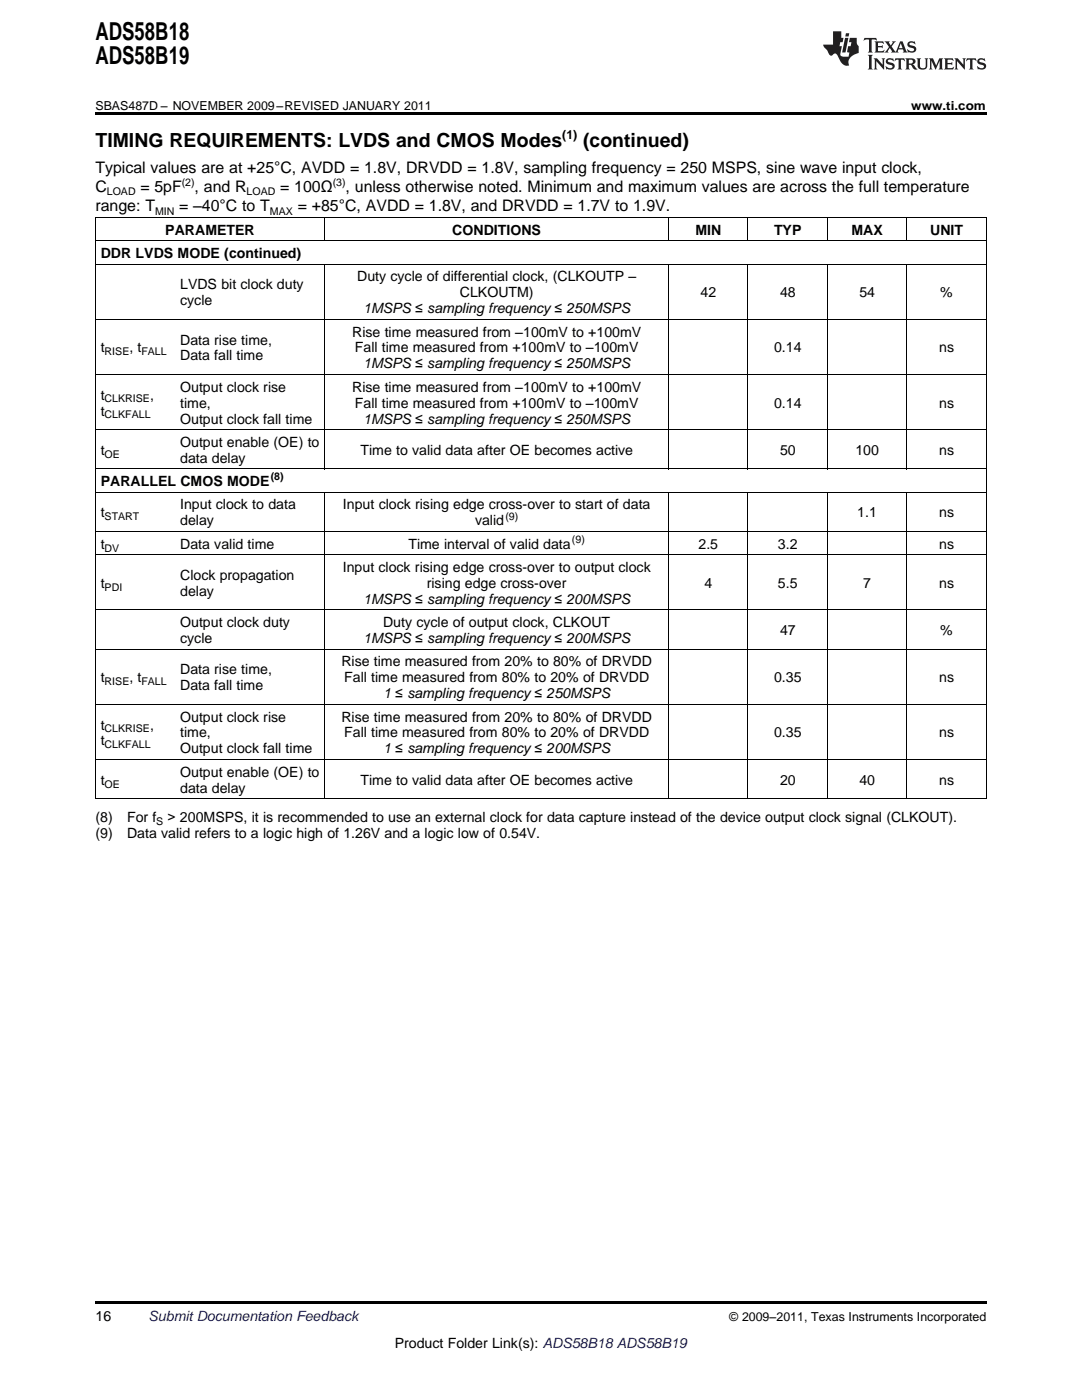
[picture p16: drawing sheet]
<svg xmlns="http://www.w3.org/2000/svg" width="216mm" height="279mm" viewBox="0 0 216 279" stroke-linecap="round" stroke-linejoin="round" font-family="sans-serif">
<defs><g id="words">
<g font-size="4.9">
<text x="19" y="7.9">ADS58B18</text>
<text x="19" y="12.8">ADS58B19</text>
</g>
<g font-size="3.9">
<text x="19" y="29.3">TIMING REQUIREMENTS: LVDS and CMOS Modes</text>
<text x="116.3" y="29.3">(continued)</text>
</g>
<g font-size="3.2">
<text x="19" y="34.4">Typical values are at +25°C, AVDD = 1.8V, DRVDD = 1.8V, sampling frequency = 250 MSPS, sine wave input clock,</text>
<text x="19" y="38.3">C</text>
<text x="28" y="38.3">= 5pF</text>
<text x="38.8" y="38.3">, and R</text>
<text x="55.9" y="38.3">= 100Ω</text>
<text x="69" y="38.3">, unless otherwise noted. Minimum and maximum values are across the full temperature</text>
<text x="19" y="42.2">range: T</text>
<text x="35.7" y="42.2">= –40°C to T</text>
<text x="59.4" y="42.2">= +85°C, AVDD = 1.8V, and DRVDD = 1.7V to 1.9V.</text>
</g>
<g font-size="2.8">
<text x="33" y="46.8">PARAMETER</text>
<text x="90.2" y="46.8">CONDITIONS</text>
<text x="138.8" y="46.8">MIN</text>
<text x="154.4" y="46.8">TYP</text>
<text x="169.9" y="46.8">MAX</text>
<text x="185.6" y="46.8">UNIT</text>
<text x="20.1" y="51.5">DDR LVDS MODE (continued)</text>
<text x="35.9" y="57.7">LVDS bit clock duty</text>
<text x="71.3" y="56.2">Duty cycle of differential clock, (CLKOUTP –</text>
<text x="91.8" y="59.3">CLKOUTM)</text>
<text x="139.8" y="59.3">42</text>
<text x="155.6" y="59.3">48</text>
<text x="171.5" y="59.3">54</text>
<text x="187.6" y="59.3">%</text>
<text x="35.9" y="60.9">cycle</text>
<text x="72.5" y="62.5">1MSPS ≤ sampling frequency ≤ 250MSPS</text>
<text x="20.1" y="70.3">t</text>
<text x="25.8" y="70.3">, t</text>
<text x="35.9" y="68.8">Data rise time,</text>
<text x="35.9" y="71.9">Data fall time</text>
<text x="70.3" y="67.2">Rise time measured from –100mV to +100mV</text>
<text x="70.8" y="70.3">Fall time measured from +100mV to –100mV</text>
<text x="154.4" y="70.3">0.14</text>
<text x="187.4" y="70.3">ns</text>
<text x="72.5" y="73.5">1MSPS ≤ sampling frequency ≤ 250MSPS</text>
<text x="20.1" y="79.8">t</text>
<text x="20.1" y="82.9">t</text>
<text x="29.9" y="79.8">,</text>
<text x="35.9" y="78.2">Output clock rise</text>
<text x="35.9" y="81.4">time,</text>
<text x="70.3" y="78.2">Rise time measured from –100mV to +100mV</text>
<text x="70.8" y="81.4">Fall time measured from +100mV to –100mV</text>
<text x="154.4" y="81.4">0.14</text>
<text x="187.4" y="81.4">ns</text>
<text x="35.9" y="84.5">Output clock fall time</text>
<text x="35.9" y="89.2">Output enable (OE) to</text>
<text x="72.5" y="84.5">1MSPS ≤ sampling frequency ≤ 250MSPS</text>
<text x="20.1" y="90.8">t</text>
<text x="35.9" y="92.4">data delay</text>
<text x="71.9" y="90.8">Time to valid data after OE becomes active</text>
<text x="155.6" y="90.8">50</text>
<text x="170.7" y="90.8">100</text>
<text x="187.4" y="90.8">ns</text>
<text x="20.1" y="97">PARALLEL CMOS MODE</text>
<text x="35.9" y="101.7">Input clock to data</text>
<text x="68.4" y="101.7">Input clock rising edge cross-over to start of data</text>
<text x="20.1" y="103.3">t</text>
<text x="35.9" y="104.8">delay</text>
<text x="94.8" y="104.8">valid</text>
<text x="171.1" y="103.3">1.1</text>
<text x="187.4" y="103.3">ns</text>
<text x="20.1" y="109.5">t</text>
<text x="35.9" y="109.5">Data valid time</text>
<text x="81.5" y="109.5">Time interval of valid data</text>
<text x="139.4" y="109.5">2.5</text>
<text x="155.2" y="109.5">3.2</text>
<text x="187.4" y="109.5">ns</text>
<text x="20.1" y="117.3">t</text>
<text x="35.9" y="115.7">Clock propagation</text>
<text x="35.9" y="118.9">delay</text>
<text x="68.4" y="114.2">Input clock rising edge cross-over to output clock</text>
<text x="85.2" y="117.3">rising edge cross-over</text>
<text x="140.6" y="117.3">4</text>
<text x="155.2" y="117.3">5.5</text>
<text x="172.3" y="117.3">7</text>
<text x="187.4" y="117.3">ns</text>
<text x="35.9" y="125.2">Output clock duty</text>
<text x="72.5" y="120.5">1MSPS ≤ sampling frequency ≤ 200MSPS</text>
<text x="76.4" y="125.2">Duty cycle of output clock, CLKOUT</text>
<text x="35.9" y="128.3">cycle</text>
<text x="72.5" y="128.3">1MSPS ≤ sampling frequency ≤ 200MSPS</text>
<text x="155.6" y="126.8">47</text>
<text x="187.6" y="126.8">%</text>
<text x="20.1" y="136.2">t</text>
<text x="25.8" y="136.2">, t</text>
<text x="35.9" y="134.6">Data rise time,</text>
<text x="35.9" y="137.8">Data fall time</text>
<text x="68.1" y="133">Rise time measured from 20% to 80% of DRVDD</text>
<text x="68.7" y="136.2">Fall time measured from 80% to 20% of DRVDD</text>
<text x="154.4" y="136.2">0.35</text>
<text x="187.4" y="136.2">ns</text>
<text x="76.5" y="139.3">1 ≤ sampling frequency ≤ 250MSPS</text>
<text x="20.1" y="145.6">t</text>
<text x="20.1" y="148.8">t</text>
<text x="29.9" y="145.6">,</text>
<text x="35.9" y="144">Output clock rise</text>
<text x="35.9" y="147.2">time,</text>
<text x="68.1" y="144">Rise time measured from 20% to 80% of DRVDD</text>
<text x="68.7" y="147.2">Fall time measured from 80% to 20% of DRVDD</text>
<text x="154.4" y="147.2">0.35</text>
<text x="187.4" y="147.2">ns</text>
<text x="35.9" y="150.4">Output clock fall time</text>
<text x="35.9" y="155">Output enable (OE) to</text>
<text x="76.5" y="150.4">1 ≤ sampling frequency ≤ 200MSPS</text>
<text x="20.1" y="156.6">t</text>
<text x="35.9" y="158.2">data delay</text>
<text x="71.9" y="156.6">Time to valid data after OE becomes active</text>
<text x="155.6" y="156.6">20</text>
<text x="171.5" y="156.6">40</text>
<text x="187.4" y="156.6">ns</text>
<text x="19" y="164">(8)</text>
<text x="19" y="167.2">(9)</text>
<text x="25.4" y="164">For f</text>
<text x="25.4" y="167.2">Data valid refers to a logic high of 1.26V and a logic low of 0.54V.</text>
<text x="33.4" y="164">&gt; 200MSPS, it is recommended to use an external clock for data capture instead of the device output clock signal (CLKOUT).</text>
<text x="19" y="263.6">16</text>
<text x="78.8" y="269">Product Folder Link(s): ADS58B18 ADS58B19</text>
</g>
<text font-size="2.8" fill="#0000c8" x="29.6" y="263.6">Submit Documentation Feedback</text>
<g font-size="2.5">
<text x="19" y="21.9">SBAS487D – NOVEMBER 2009–REVISED JANUARY 2011</text>
<text x="181.8" y="21.9">www.ti.com</text>
<text x="112.2" y="27.7">(1)</text>
<text x="145.5" y="263.6">© 2009–2011, Texas Instruments Incorporated</text>
</g>
<g font-size="2.1">
<text x="21.3" y="38.9">LOAD</text>
<text x="36.3" y="37">(2)</text>
<text x="49.2" y="38.9">LOAD</text>
<text x="66.4" y="37">(3)</text>
<text x="30.9" y="42.8">MIN</text>
<text x="53.9" y="42.8">MAX</text>
<text x="20.9" y="70.9">RISE</text>
<text x="28.2" y="70.9">FALL</text>
<text x="20.9" y="80.3">CLKRISE</text>
<text x="20.9" y="83.5">CLKFALL</text>
<text x="20.9" y="91.3">OE</text>
<text x="54" y="95.9">(8)</text>
<text x="20.9" y="103.8">START</text>
<text x="100.8" y="103.7">(9)</text>
<text x="20.9" y="110.1">DV</text>
<text x="114.1" y="108.4">(9)</text>
<text x="20.9" y="117.9">PDI</text>
<text x="20.9" y="136.7">RISE</text>
<text x="28.2" y="136.7">FALL</text>
<text x="20.9" y="146.2">CLKRISE</text>
<text x="20.9" y="149.3">CLKFALL</text>
<text x="20.9" y="157.2">OE</text>
<text x="31.2" y="164.6">S</text>
</g>
</g></defs>
<g fill="#231f20">
<path d="M172.5 7.6l-.1 .5 .4-.2h.6v.1v2.1l-.2 .4h.9l-.2-.4v-2.1l.1-.1h.5l.5 .2-.2-.5zM174.5 8.3l.2 .3v1.5l-.2 .4h1.8l.2-.6a1.04 1.04 0 0 1-1.3 .2v-.7h.6l.3 .2v-.6l-.3 .2h-.6v-.6l.8-.1 .4 .3-.2-.5zM176.5 8.3l.9 1.1-.9 1.1h.8l-.2-.2 .4-.7 .5 .7-.2 .2h1.5l-.2-.2 .2-.4h.9l.1 .4-.2 .2h1l-.3-.3-.7-1.9h-.5l-.9 2-.8-1 .9-1h-.8l.1 .3-.4 .5-.3-.6 .1-.2zM179.7 8.6l.4 1h-.7zM181.3 8.4a.63 .63 0 0 0-.2 .7 .63 .63 0 0 0 .6 .4l.6 .2 .1 .2a.75 .75 0 0 1-.7 .4 .75 .75 0 0 1-.6-.5l.1 .7 .1-.1a1.11 1.11 0 0 0 1.5-.6 1.13 1.13 0 0 0-1.2-.8l-.1-.4a1.04 1.04 0 0 1 1.2 .2l-.2-.5-.2 .1-.4-.2zM173.2 10.9l.2 .4v2.2l-.2 .4h1l-.3-.4v-2.2l.3-.4zM174.3 11.6l.3 .4v1.5l-.3 .4h.8l-.2-.4v-1.3l1.5 1.7v-1.9l.2-.4h-.7l.2 .4v.9l-1.1-1.3zM177 11.8a.62 .62 0 0 0-.2 .7 .62 .62 0 0 0 .6 .4l.6 .1 .1 .3a.76 .76 0 0 1-.7 .3 .76 .76 0 0 1-.7-.4l.2 .7 .1-.1a1.11 1.11 0 0 0 1.5-.6 1.13 1.13 0 0 0-1.2-.8l-.1-.4a1.04 1.04 0 0 1 1.2 .2l-.2-.6-.2 .1-.5-.1zM178.7 11.6l-.2 .6a.61 .61 0 0 1 .8-.3v1.6l-.2 .4h.9l-.2-.4v-1.6a.63 .63 0 0 1 .7 .3l-.1-.6zM180.6 11.6l.3 .4v1.5l-.3 .4h1l-.2-.2-.1-.8 .6 .2a.76 .76 0 0 0 1.2 .7l-1-1a.58 .58 0 0 0 .6-.5 .58 .58 0 0 0-.5-.6zM181.4 11.9h.1a.45 .45 0 0 1 .5 .1 .45 .45 0 0 1 .1 .5l-.8 .2zM182.9 11.6l.2 .2a2.17 2.17 0 0 0 .3 1.9 .99 .99 0 0 0 1.6-.6v-1.1l.2-.4h-.7l.2 .2a1.92 1.92 0 0 1-.2 1.8 .6 .6 0 0 1-.9-.5v-1.1l.2-.4zM185.4 11.6l.2 .4v1.5l-.2 .4h.7l-.2-.4v-1.4l.8 1.8 .8-1.8v1.4l-.2 .4h.9l-.2-.4v-1.5l.2-.4h-.8l-.6 1.5-.6-1.5zM188.4 11.6l.2 .4v1.5l-.2 .4h1.8l.1-.6a1.04 1.04 0 0 1-1.2 .1v-.6h.5l.4 .2v-.6l-.4 .2h-.5v-.7h.8l.3 .3-.1-.6zM190.5 11.6l.2 .4v1.5l-.2 .4h.7l-.2-.4v-1.3l1.5 1.7v-1.9l.2-.4h-.7l.2 .4v.9l-1.1-1.3zM192.9 11.6l-.1 .6a.61 .61 0 0 1 .7-.3l.1 1.6-.3 .4h1l-.3-.4 .1-1.6a.63 .63 0 0 1 .7 .3l-.1-.6zM195.2 11.8a.62 .62 0 0 0-.2 .7 .62 .62 0 0 0 .6 .4l.6 .1 .1 .3a.76 .76 0 0 1-.7 .3 .76 .76 0 0 1-.6-.4l.1 .7 .1-.1a1.11 1.11 0 0 0 1.6-.6 1.13 1.13 0 0 0-1.3-.8l-.1-.4a1.04 1.04 0 0 1 1.2 .2l-.1-.6-.2 .1-.5-.1z"/>
<path d="M166.2 6.3v2.6h-1.9v.4l.8 .9a.91 .91 0 0 0 1 .8 .56 .56 0 0 1 .5-.3 .56 .56 0 0 1 .5 .3l.4 .8a1.53 1.53 0 0 0 1.9 1.2 1.54 1.54 0 0 1 1-2.1l.9-.3v-1.4a1.52 1.52 0 0 1-.4-1.6h-1.3l-.2 .8h.5l-.2 .8h-.5l-.1 1v.2l.4 .1-.2 .8a1.93 1.93 0 0 1-1.6-.3l.3-1.8h-.5l.2-.8h.4l.2-.8h-.4v-1.3zM168.6 7.6l-.6 2.9h.7l.6-2.9zM168.8 6.6l-.1 .7h.6l.2-.7z"/>
</g>
<path d="M19 22.5h177.8v.5h-177.8zM19 259.7h177.8v.5h-177.8z" fill="#000"/>
<g fill="none" stroke="#000" stroke-width=".2">
<path d="M19 52.7h177.8M19 48.1h177.8M19 43.4h177.8M19.1 43.4v116.1M64.8 43.4v4.7M64.8 52.8v40.8M133.4 43.4v4.7M133.4 52.8v40.8M149.2 43.4v4.7M149.2 52.8v40.8M165.1 43.4v4.7M165.1 52.8v40.8"/>
<path d="M180.9 43.4v4.7M180.9 52.8v40.8M196.8 43.4v116.1M19 74.7h177.8M19 63.7h177.8M19 98.2h177.8M19 93.6h177.8M19 85.7h177.8M64.8 98.3v61.2M133.4 98.3v61.2M149.2 98.3v61.2M165.1 98.3v61.2"/>
<path d="M180.9 98.3v61.2M19 110.7h177.8M19 106.1h177.8M19 129.6h177.8M19 121.7h177.8M19 159.4h177.8M19 151.6h177.8M19 140.6h177.8"/>
</g>
<use href="#words"/>
</svg>
